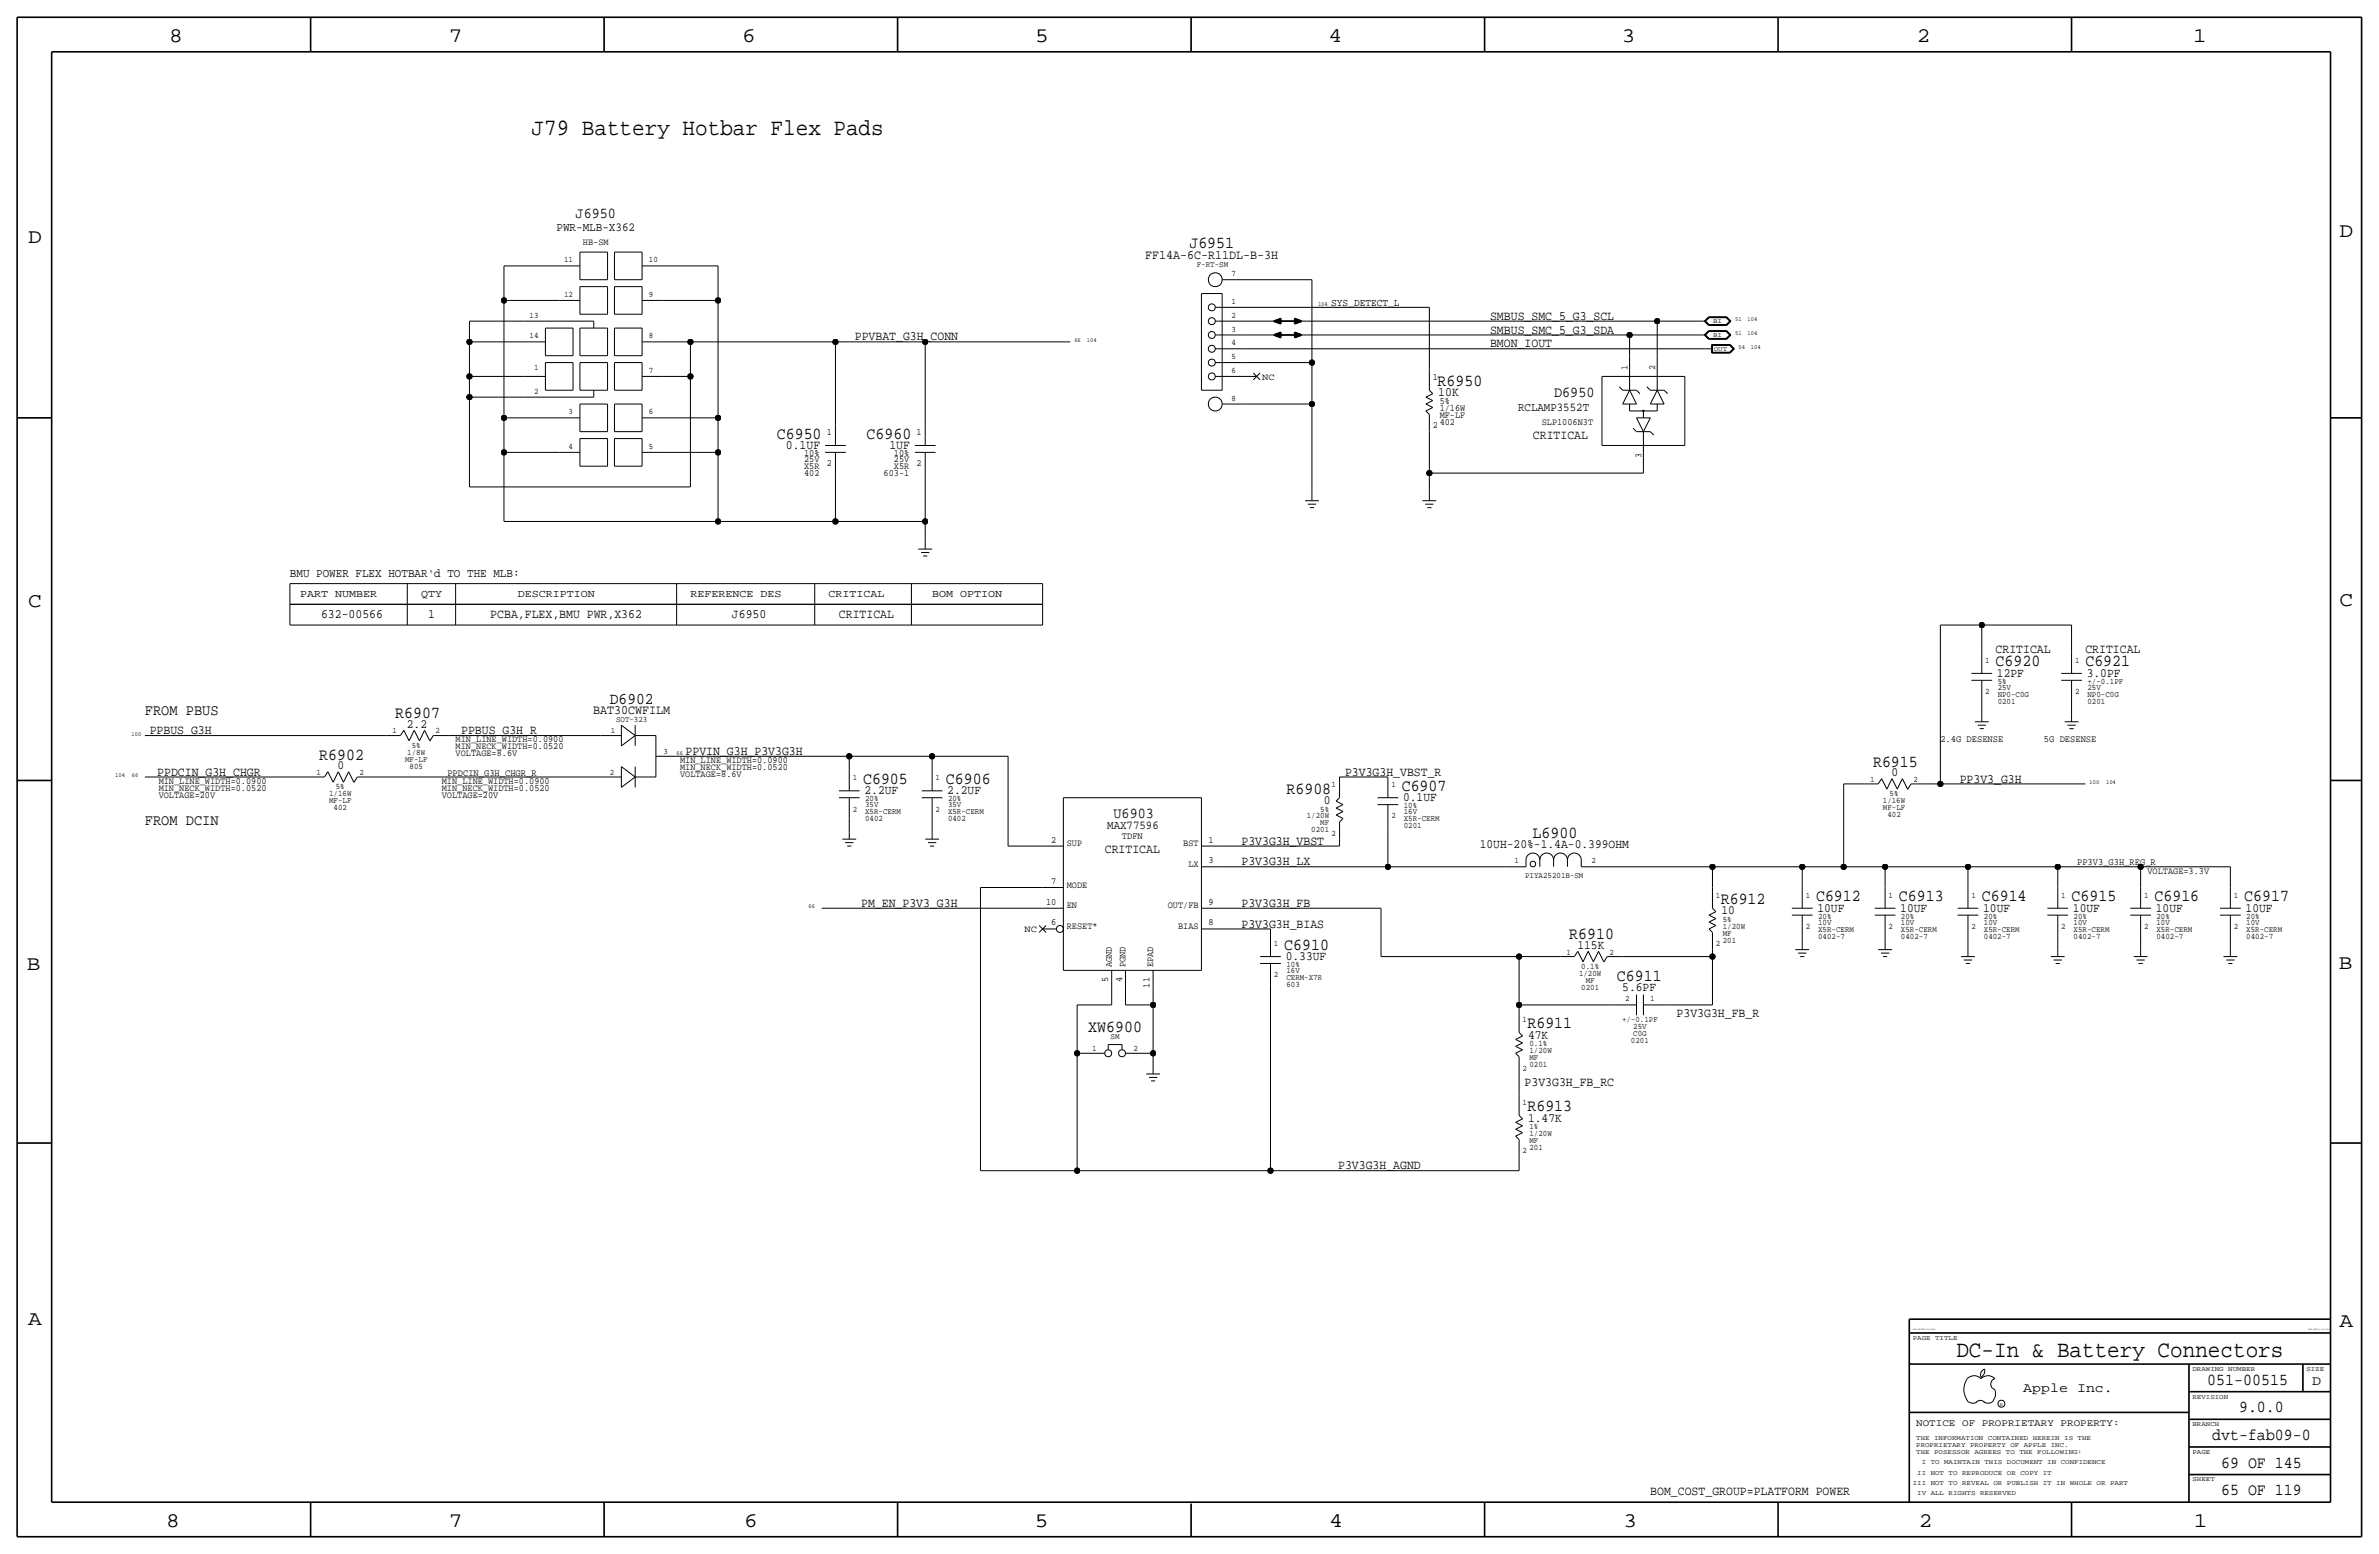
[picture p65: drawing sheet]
<svg xmlns="http://www.w3.org/2000/svg" width="875mm" height="572mm" viewBox="0 0 875 572" stroke-linecap="round" stroke-linejoin="round" font-family="sans-serif">
<defs><g id="words">
<g font-size="8.6">
<text x="195.5" y="49.5">J79 Battery Hotbar Flex Pads</text>
<text x="719.6" y="499.1">DC-In &amp; Battery Connectors</text>
</g>
<g font-size="7.6">
<text x="62.2" y="15.5">8</text>
<text x="165" y="15.5">7</text>
<text x="273" y="15.5">6</text>
<text x="380.7" y="15.5">5</text>
<text x="488.6" y="15.5">4</text>
<text x="596.6" y="15.5">3</text>
<text x="705.1" y="15.5">2</text>
<text x="806.7" y="15.5">1</text>
<text x="10.4" y="89.4">D</text>
<text x="860.5" y="87.1">D</text>
<text x="10.4" y="223.3">C</text>
<text x="860.5" y="222.8">C</text>
<text x="9.8" y="356.6">B</text>
<text x="860.2" y="356.4">B</text>
<text x="10.4" y="487.4">A</text>
<text x="860.5" y="488.2">A</text>
<text x="61.2" y="561.6">8</text>
<text x="165" y="561.6">7</text>
<text x="273.8" y="561.6">6</text>
<text x="380.7" y="561.6">5</text>
<text x="488.9" y="561.6">4</text>
<text x="597.1" y="561.6">3</text>
<text x="705.8" y="561.6">2</text>
<text x="806.9" y="561.6">1</text>
</g>
<g font-size="6.2">
<text x="437.5" y="91.2">J6951</text>
<text x="528.8" y="142">R6950</text>
<text x="285.7" y="161.3">C6950</text>
<text x="318.7" y="161.3">C6960</text>
<text x="734" y="245.1">C6920</text>
<text x="767" y="245.1">C6921</text>
<text x="145.4" y="264.2">R6907</text>
<text x="117.4" y="279.4">R6902</text>
<text x="688.9" y="281.9">R6915</text>
<text x="317.4" y="288.3">C6905</text>
<text x="347.9" y="288.3">C6906</text>
<text x="473.2" y="291.8">R6908</text>
<text x="515.6" y="290.8">C6907</text>
<text x="563.7" y="308.4">L6900</text>
<text x="632.9" y="332.5">R6912</text>
<text x="668" y="331.5">C6912</text>
<text x="698.4" y="331.5">C6913</text>
<text x="728.9" y="331.5">C6914</text>
<text x="761.9" y="331.5">C6915</text>
<text x="792.4" y="331.5">C6916</text>
<text x="825.4" y="331.5">C6917</text>
<text x="577.2" y="345.4">R6910</text>
<text x="472.4" y="349.2">C6910</text>
<text x="594.7" y="360.7">C6911</text>
<text x="400.3" y="379.5">XW6900</text>
<text x="561.8" y="378.2">R6911</text>
<text x="561.8" y="408.7">R6913</text>
<text x="811.9" y="509.3">051-00515</text>
<text x="823.6" y="519.4">9.0.0</text>
<text x="813.7" y="529.6">dvt-fab09-0</text>
<text x="817" y="539.8">69 OF 145</text>
<text x="817" y="549.9">65 OF 119</text>
</g>
<text font-size="6" x="224.3" y="258.8">D6902</text>
<g font-size="5.6">
<text x="211.7" y="80">J6950</text>
<text x="571.6" y="146.1">D6950</text>
<text x="53.3" y="262.9">FROM PBUS</text>
<text x="53.3" y="303.5">FROM DCIN</text>
<text x="409.6" y="301">U6903</text>
</g>
<g font-size="5">
<text x="850.5" y="509.3">D</text>
<text x="744.2" y="511.8">Apple Inc.</text>
</g>
<g font-size="4.8">
<text x="421.3" y="95.3">FF14A-6C-R11DL-B-3H</text>
<text x="218.2" y="262.6">BAT30CWFILM</text>
</g>
<g font-size="4.7">
<text x="548.1" y="117.6">SMBUS_SMC_5_G3_SCL</text>
<text x="314.4" y="125.2">PPVBAT_G3H_CONN</text>
<text x="548.1" y="122.7">SMBUS_SMC_5_G3_SDA</text>
<text x="548.1" y="127.8">BMON_IOUT</text>
<text x="529" y="145.8">10K</text>
<text x="563.9" y="161.3">CRITICAL</text>
<text x="289" y="165.1">0.1UF</text>
<text x="327.1" y="165.1">1UF</text>
<text x="118.1" y="227.3">632-00566</text>
<text x="157.4" y="227.3">1</text>
<text x="180.4" y="227.3">PCBA,FLEX,BMU PWR,X362</text>
<text x="269.2" y="227.3">J6950</text>
<text x="308.6" y="227.3">CRITICAL</text>
<text x="734" y="240">CRITICAL</text>
<text x="767" y="240">CRITICAL</text>
<text x="734.5" y="248.9">12PF</text>
<text x="767.5" y="248.9">3.0PF</text>
<text x="149.6" y="267.7">2.2</text>
<text x="55.1" y="270">PPBUS_G3H</text>
<text x="169.6" y="270">PPBUS_G3H_R</text>
<text x="252.2" y="277.6">PPVIN_G3H_P3V3G3H</text>
<text x="57.9" y="285.2">PPDCIN_G3H_CHGR</text>
<text x="124.2" y="283">0</text>
<text x="494.7" y="285.2">P3V3G3H_VBST_R</text>
<text x="695.7" y="285.5">0</text>
<text x="720.8" y="287.8">PP3V3_G3H</text>
<text x="318" y="292.1">2.2UF</text>
<text x="348.4" y="292.1">2.2UF</text>
<text x="486.9" y="295.7">0</text>
<text x="516.1" y="294.6">0.1UF</text>
<text x="456.6" y="310.6">P3V3G3H_VBST</text>
<text x="544.3" y="311.9">10UH-20%-1.4A-0.399OHM</text>
<text x="406.4" y="313.7">CRITICAL</text>
<text x="456.6" y="318.3">P3V3G3H_LX</text>
<text x="316.8" y="333.5">PM_EN_P3V3_G3H</text>
<text x="456.6" y="333.5">P3V3G3H_FB</text>
<text x="668.5" y="335.3">10UF</text>
<text x="699" y="335.3">10UF</text>
<text x="729.4" y="335.3">10UF</text>
<text x="762.5" y="335.3">10UF</text>
<text x="792.9" y="335.3">10UF</text>
<text x="826" y="335.3">10UF</text>
<text x="456.6" y="341.1">P3V3G3H_BIAS</text>
<text x="633.2" y="336.3">10</text>
<text x="472.9" y="353.1">0.33UF</text>
<text x="580.2" y="349">115K</text>
<text x="596.7" y="364.5">5.6PF</text>
<text x="616.7" y="374.1">P3V3G3H_FB_R</text>
<text x="562.1" y="382">47K</text>
<text x="560.8" y="399.5">P3V3G3H_FB_RC</text>
<text x="562.1" y="412.5">1.47K</text>
<text x="492.2" y="430">P3V3G3H_AGND</text>
<text x="607" y="549.9">BOM_COST_GROUP=PLATFORM POWER</text>
</g>
<g font-size="4.5">
<text x="204.7" y="85.1">PWR-MLB-X362</text>
<text x="106.6" y="212.1">BMU POWER FLEX HOTBAR'd TO THE MLB:</text>
</g>
<g font-size="4.4">
<text x="558.4" y="151.1">RCLAMP3552T</text>
<text x="407.3" y="304.7">MAX77596</text>
</g>
<g font-size="3.9">
<text x="489.7" y="112.5">SYS_DETECT_L</text>
<text x="110.4" y="219.7">PART NUMBER</text>
<text x="154.9" y="219.7">QTY</text>
<text x="190.4" y="219.7">DESCRIPTION</text>
<text x="253.9" y="219.7">REFERENCE DES</text>
<text x="304.7" y="219.7">CRITICAL</text>
<text x="342.8" y="219.7">BOM OPTION</text>
</g>
<text font-size="3.7" x="704.8" y="524.5">NOTICE OF PROPRIETARY PROPERTY:</text>
<g font-size="3.6">
<text x="713.7" y="273.1">2.4G DESENSE</text>
<text x="751.8" y="273.1">5G DESENSE</text>
<text x="164.5" y="285.2">PPDCIN_G3H_CHGR_R</text>
<text x="412.6" y="308.7">TDFN</text>
<text x="764" y="318.3">PP3V3_G3H_REG_R</text>
</g>
<g font-size="3.5">
<text x="214.4" y="90.2">HB-SM</text>
<text x="598.6" y="136.1" transform="rotate(-90 598.6 136.1)">1</text>
<text x="608.8" y="136.1" transform="rotate(-90 608.8 136.1)">2</text>
<text x="464.3" y="139.7">NC</text>
<text x="527" y="139.7">1</text>
<text x="529.5" y="148.6">5%</text>
<text x="529.5" y="153.7">MF-LF</text>
<text x="529.5" y="151.1">1/16W</text>
<text x="304.1" y="160">1</text>
<text x="337.1" y="160">1</text>
<text x="527" y="157.5">2</text>
<text x="529.5" y="156.2">402</text>
<text x="567.1" y="156.2">SLP1006N3T</text>
<text x="295.8" y="167.6">10%</text>
<text x="328.8" y="167.6">10%</text>
<text x="295.8" y="172.5">X5R</text>
<text x="295.8" y="169.9">25V</text>
<text x="304.1" y="171.5">2</text>
<text x="328.8" y="172.5">X5R</text>
<text x="328.8" y="169.9">25V</text>
<text x="337.1" y="171.5">2</text>
<text x="603.7" y="168.5" transform="rotate(-90 603.7 168.5)">3</text>
<text x="295.8" y="175">402</text>
<text x="325" y="175">603-1</text>
<text x="167.6" y="275.6">MIN_NECK_WIDTH=0.0520</text>
<text x="167.6" y="273">MIN_LINE_WIDTH=0.0900</text>
<text x="167.6" y="278.1">VOLTAGE=8.6V</text>
<text x="250.1" y="280.7">MIN_LINE_WIDTH=0.0900</text>
<text x="250.1" y="285.8">VOLTAGE=8.6V</text>
<text x="250.1" y="283.2">MIN_NECK_WIDTH=0.0520</text>
<text x="58.4" y="293.4">VOLTAGE=20V</text>
<text x="58.4" y="290.8">MIN_NECK_WIDTH=0.0520</text>
<text x="58.4" y="288.3">MIN_LINE_WIDTH=0.0900</text>
<text x="162.5" y="293.4">VOLTAGE=20V</text>
<text x="162.5" y="290.8">MIN_NECK_WIDTH=0.0520</text>
<text x="162.5" y="288.3">MIN_LINE_WIDTH=0.0900</text>
<text x="386.7" y="309.9">2</text>
<text x="392.4" y="311.2">SUP</text>
<text x="435.2" y="311.2">BST</text>
<text x="444.4" y="309.9">1</text>
<text x="444.4" y="317.5">3</text>
<text x="437.1" y="318.8">LX</text>
<text x="789.9" y="321.3">VOLTAGE=3.3V</text>
<text x="386.7" y="325.1">7</text>
<text x="392.4" y="326.4">MODE</text>
<text x="384.8" y="332.7">10</text>
<text x="392.4" y="334">EN</text>
<text x="429.5" y="334">OUT/FB</text>
<text x="444.4" y="332.7">9</text>
<text x="386.7" y="340.4">6</text>
<text x="392.4" y="341.6">RESET*</text>
<text x="433.3" y="341.6">BIAS</text>
<text x="444.4" y="340.4">8</text>
<text x="376.9" y="342.9">NC</text>
<text x="408.9" y="355.6" transform="rotate(-90 408.9 355.6)">AGND</text>
<text x="414" y="355.6" transform="rotate(-90 414 355.6)">PGND</text>
<text x="424.1" y="355.6" transform="rotate(-90 424.1 355.6)">EPAD</text>
<text x="407.6" y="361.3" transform="rotate(-90 407.6 361.3)">5</text>
<text x="412.7" y="361.3" transform="rotate(-90 412.7 361.3)">4</text>
<text x="422.9" y="363.2" transform="rotate(-90 422.9 363.2)">11</text>
</g>
<g font-size="3.1">
<text x="207.5" y="96.5">11</text>
<text x="238.7" y="96.5">10</text>
<text x="440.2" y="98">F-RT-SM</text>
<text x="453" y="101.6">7</text>
<text x="207.5" y="109.2">12</text>
<text x="238.7" y="109.2">9</text>
<text x="453" y="111.8">1</text>
<text x="194.8" y="116.8">13</text>
<text x="453" y="116.8">2</text>
<text x="194.8" y="124.5">14</text>
<text x="238.7" y="124.5">8</text>
<text x="453" y="121.9">3</text>
<text x="453" y="127">4</text>
<text x="196.4" y="135.9">1</text>
<text x="238.7" y="137.2">7</text>
<text x="453" y="132.1">5</text>
<text x="453" y="137.2">6</text>
<text x="196.4" y="144.8">2</text>
<text x="453" y="147.3">8</text>
<text x="209.1" y="152.4">3</text>
<text x="238.7" y="152.4">6</text>
<text x="209.1" y="165.1">4</text>
<text x="238.7" y="165.1">5</text>
<text x="730.2" y="243.8">1</text>
<text x="763.2" y="243.8">1</text>
<text x="734.8" y="251.5">5%</text>
<text x="767.8" y="251.5">+/-0.1PF</text>
<text x="730.2" y="255.3">2</text>
<text x="734.8" y="256.3">NP0-C0G</text>
<text x="734.8" y="253.7">25V</text>
<text x="763.2" y="255.3">2</text>
<text x="767.8" y="256.3">NP0-C0G</text>
<text x="767.8" y="253.7">25V</text>
<text x="734.8" y="258.8">0201</text>
<text x="767.8" y="258.8">0201</text>
<text x="144.3" y="269.7">1</text>
<text x="160.2" y="269.7">2</text>
<text x="224.6" y="269.5">1</text>
<text x="226.6" y="265.4">SOT-323</text>
<text x="151.5" y="275.1">5%</text>
<text x="149" y="280.2">MF-LF</text>
<text x="149.8" y="277.6">1/8W</text>
<text x="244" y="277.1">3</text>
<text x="116.4" y="285">1</text>
<text x="132.3" y="285">2</text>
<text x="150.6" y="282.7">805</text>
<text x="224.4" y="285">2</text>
<text x="313.6" y="287">1</text>
<text x="344.1" y="287">1</text>
<text x="687.9" y="287.5">1</text>
<text x="703.8" y="287.5">2</text>
<text x="121" y="292.9">1/16W</text>
<text x="123.5" y="290.3">5%</text>
<text x="489.8" y="289.6">1</text>
<text x="511.8" y="289.6">1</text>
<text x="695" y="292.9">5%</text>
<text x="121" y="295.4">MF-LF</text>
<text x="122.7" y="297.9">402</text>
<text x="313.6" y="298.5">2</text>
<text x="318.2" y="294.6">20%</text>
<text x="318.2" y="296.9">35V</text>
<text x="318.2" y="299.5">X5R-CERM</text>
<text x="344.1" y="298.5">2</text>
<text x="348.7" y="294.6">20%</text>
<text x="348.7" y="296.9">35V</text>
<text x="348.7" y="299.5">X5R-CERM</text>
<text x="485.6" y="298.5">5%</text>
<text x="516.3" y="297.2">10%</text>
<text x="516.3" y="299.5">16V</text>
<text x="692.5" y="295.4">1/16W</text>
<text x="692.6" y="297.9">MF-LF</text>
<text x="318.2" y="302">0402</text>
<text x="348.7" y="302">0402</text>
<text x="480.7" y="301">1/20W</text>
<text x="485.6" y="303.5">MF</text>
<text x="511.8" y="301">2</text>
<text x="516.3" y="304.5">0201</text>
<text x="516.3" y="302">X5R-CERM</text>
<text x="694.2" y="300.5">402</text>
<text x="482.3" y="306.1">0201</text>
<text x="489.8" y="307.3">2</text>
<text x="557.1" y="317.5">1</text>
<text x="585.4" y="317.5">2</text>
<text x="561" y="322.8">PIYA25201B-SM</text>
<text x="631.1" y="330.2">1</text>
<text x="664.2" y="330.2">1</text>
<text x="694.6" y="330.2">1</text>
<text x="725.1" y="330.2">1</text>
<text x="758.1" y="330.2">1</text>
<text x="788.6" y="330.2">1</text>
<text x="821.6" y="330.2">1</text>
<text x="633.7" y="341.6">1/20W</text>
<text x="633.7" y="339.1">5%</text>
<text x="664.2" y="341.6">2</text>
<text x="668.7" y="337.8">20%</text>
<text x="668.7" y="340.1">10V</text>
<text x="694.6" y="341.6">2</text>
<text x="699.2" y="340.1">10V</text>
<text x="699.2" y="337.8">20%</text>
<text x="725.1" y="341.6">2</text>
<text x="729.7" y="340.1">10V</text>
<text x="729.7" y="337.8">20%</text>
<text x="758.1" y="341.6">2</text>
<text x="762.7" y="340.1">10V</text>
<text x="762.7" y="337.8">20%</text>
<text x="788.6" y="341.6">2</text>
<text x="793.2" y="340.1">10V</text>
<text x="793.2" y="337.8">20%</text>
<text x="821.6" y="341.6">2</text>
<text x="826.2" y="340.1">10V</text>
<text x="826.2" y="337.8">20%</text>
<text x="468.6" y="348">1</text>
<text x="631.1" y="348">2</text>
<text x="633.7" y="346.7">201</text>
<text x="633.7" y="344.2">MF</text>
<text x="668.7" y="345.2">0402-7</text>
<text x="668.7" y="342.6">X5R-CERM</text>
<text x="699.2" y="342.6">X5R-CERM</text>
<text x="699.2" y="345.2">0402-7</text>
<text x="729.7" y="342.6">X5R-CERM</text>
<text x="729.7" y="345.2">0402-7</text>
<text x="762.7" y="342.6">X5R-CERM</text>
<text x="762.7" y="345.2">0402-7</text>
<text x="793.2" y="342.6">X5R-CERM</text>
<text x="793.2" y="345.2">0402-7</text>
<text x="826.2" y="342.6">X5R-CERM</text>
<text x="826.2" y="345.2">0402-7</text>
<text x="576.1" y="351">1</text>
<text x="592" y="351">2</text>
<text x="468.6" y="359.4">2</text>
<text x="473.2" y="357.9">16V</text>
<text x="473.2" y="355.6">10%</text>
<text x="580.8" y="358.9">1/20W</text>
<text x="581.6" y="356.4">0.1%</text>
<text x="473.2" y="360.4">CERM-X7R</text>
<text x="473.2" y="363">603</text>
<text x="581.6" y="364">0201</text>
<text x="583.3" y="361.4">MF</text>
<text x="597.7" y="368.3">2</text>
<text x="607" y="368.3">1</text>
<text x="560" y="375.9">1</text>
<text x="596.6" y="375.9">+/-0.1PF</text>
<text x="408.5" y="382.3">SM</text>
<text x="599.9" y="383.5">0201</text>
<text x="600.7" y="378.5">25V</text>
<text x="600.7" y="381">C0G</text>
<text x="401.7" y="386.6">1</text>
<text x="417" y="386.6">2</text>
<text x="562.6" y="389.9">MF</text>
<text x="562.6" y="387.4">1/20W</text>
<text x="562.6" y="384.8">0.1%</text>
<text x="560" y="393.7">2</text>
<text x="562.6" y="392.4">0201</text>
<text x="560" y="406.4">1</text>
<text x="562.6" y="415.3">1%</text>
<text x="562.6" y="417.8">1/20W</text>
<text x="560" y="424.2">2</text>
<text x="562.6" y="420.4">MF</text>
<text x="562.6" y="422.9">201</text>
</g>
<g font-size="2.5">
<text x="630.1" y="118.9">BI</text>
<text x="630.1" y="124">BI</text>
<text x="630.4" y="129">OUT</text>
<text x="703.5" y="492.8">PAGE TITLE</text>
<text x="806.4" y="504.2">DRAWING NUMBER</text>
<text x="848.3" y="504.2">SIZE</text>
<text x="806.4" y="514.4">REVISION</text>
<text x="806.4" y="524.5">BRANCH</text>
<text x="704.8" y="532.1">PROPRIETARY PROPERTY OF APPLE INC.</text>
<text x="704.8" y="529.6">THE INFORMATION CONTAINED HEREIN IS THE</text>
<text x="704.8" y="534.7">THE POSESSOR AGREES TO THE FOLLOWING:</text>
<text x="706.8" y="538.5">I TO MAINTAIN THIS DOCUMENT IN CONFIDENCE</text>
<text x="806.4" y="534.7">PAGE</text>
<text x="705.2" y="542.3">II NOT TO REPRODUCE OR COPY IT</text>
<text x="806.4" y="544.8">SHEET</text>
<text x="703.5" y="546.1">III NOT TO REVEAL OR PUBLISH IT IN WHOLE OR PART</text>
<text x="705.2" y="549.9">IV ALL RIGHTS RESERVED</text>
</g>
<g font-size="2.3">
<text x="484.8" y="112.5">104</text>
<text x="638.2" y="118.1">51</text>
<text x="642.8" y="118.1">104</text>
<text x="395.2" y="125.7">66</text>
<text x="399.7" y="125.7">104</text>
<text x="638.2" y="123.2">51</text>
<text x="642.8" y="123.2">104</text>
<text x="639.5" y="128.3">54</text>
<text x="644" y="128.3">104</text>
<text x="48.4" y="270.5">100</text>
<text x="248.9" y="277.6">66</text>
<text x="42.4" y="285.8">104</text>
<text x="48.5" y="285.8">66</text>
<text x="768.6" y="288.3">100</text>
<text x="774.6" y="288.3">104</text>
<text x="297.4" y="334">66</text>
</g>
<text font-size="1.8" x="735.5" y="516.9">R</text>
<g font-size=".8">
<text x="703.5" y="488.9">SYNC_MASTER=J79_JSHAO</text>
<text x="848.9" y="488.9">SYNC_DATE=12/03/2015</text>
</g>
</g></defs>
<g fill="none" stroke="#000" stroke-width=".37">
<path d="M185.4 97.8h20.3zM185.4 97.8v12.7zM205.7 97.8h7.6zM213.3 92.7h10.2zM213.3 92.7v10.2zM223.5 92.7v10.2zM226 92.7h10.2zM226 92.7v10.2zM236.2 97.8h7.6zM236.2 92.7v10.2zM243.8 97.8h20.3zM264.1 97.8v12.7z"/>
<path d="M172.7 118.1v7.6zM172.7 118.1h20.3zM185.4 110.5h20.3zM185.4 110.5v43.2zM193 118.1h25.4zM205.7 110.5h7.6zM213.3 105.4h10.2zM213.3 102.9h10.2zM213.3 115.6h10.2zM213.3 105.4v10.2zM218.4 118.1v2.6zM223.5 105.4v10.2z"/>
<path d="M226 105.4h10.2zM226 115.6h10.2zM226 105.4v10.2zM226 102.9h10.2zM236.2 110.5h7.6zM236.2 105.4v10.2zM243.8 110.5h20.3zM264.1 110.5v43.2zM441.9 108v35.5zM441.9 108h7.6zM447 118.1h10.1zM447 113h10.1z"/>
<path d="M449.5 102.9h7.6zM449.5 108v35.5zM457.1 118.1h152.4zM457.1 113h68.6zM457.1 102.9h25.4zM482.5 102.9v30.4zM525.7 113v22.9zM609.5 118.1h15.3zM609.5 118.1v12.7zM624.8 118.1h2.5zM626.9 118.1l1.5 1.6zM626.9 118.1l1.5-1.6z"/>
<path d="M627 118.1l1.5-1.5zM627 118.1l1.5 1.5zM627.2 118.1l1.3-1.4zM627.2 118.1l1.3 1.4zM627.3 118.1l1.3 1.3zM627.3 118.1l1.3-1.3zM628.4 119.7h6.7zM628.4 116.5h6.7zM628.5 119.6h6.6zM628.5 116.6h6.6zM628.5 116.7h6.5zM628.5 119.5h6.5z"/>
<path d="M628.6 119.4h6.3zM628.6 116.8h6.3zM634.9 119.4l1.3-1.3zM634.9 116.8l1.3 1.3zM635 116.7l1.4 1.4zM635 119.5l1.4-1.4zM635.1 116.6l1.4 1.5zM635.1 119.6l1.4-1.5zM635.1 116.5l1.6 1.6zM635.1 119.7l1.6-1.6zM172.7 138.4v7.7zM172.7 138.4h20.3z"/>
<path d="M172.7 125.7v12.7zM172.7 125.7h20.3zM193 138.4h7.6zM193 125.7h7.6zM200.6 120.7h10.2zM200.6 130.8h10.2zM200.6 133.4v10.1zM200.6 133.4h10.2zM200.6 120.7v10.1zM210.8 133.4v10.1zM210.8 120.7v10.1zM213.3 130.8h10.2z"/>
<path d="M213.3 133.4h10.2zM213.3 133.4v10.1zM213.3 120.7h10.2zM213.3 120.7v10.1zM223.5 133.4v10.1zM223.5 120.7v10.1zM226 130.8h10.2zM226 120.7h10.2zM226 133.4v10.1zM226 133.4h10.2zM226 120.7v10.1zM236.2 125.7h7.6z"/>
<path d="M236.2 138.4h7.6zM236.2 133.4v10.1zM236.2 120.7v10.1zM243.8 125.7h10.1zM243.8 138.4h10.1zM253.9 125.7v12.7zM253.9 138.4v40.7zM253.9 125.7h53.4zM307.3 125.7h33zM307.3 125.7v30.5zM340.3 125.7h53.3zM340.3 125.7v30.5z"/>
<path d="M447 123.2h10.1zM447 128.3h10.1zM447 133.4h10.1zM447 138.4h10.1zM457.1 123.2h142.3zM457.1 138.4h5.1zM457.1 133.4h25.4zM457.1 128.3h170.2zM461 137.2l2.5 2.5zM463.5 137.2l-2.5 2.5zM482.5 133.3v15.3zM525.7 135.9v7.6z"/>
<path d="M589.2 138.4v25.4zM589.2 138.4h30.5zM599.4 123.2h25.4zM599.4 123.2v7.6zM599.4 130.8v12.7zM609.5 130.8v12.7zM619.7 138.4v25.4zM624.8 123.2h2.5zM626.9 123.2l1.5 1.6zM626.9 123.2l1.5-1.6zM627 123.2l1.5-1.5zM627 123.2l1.5 1.5z"/>
<path d="M627.2 123.2l1.3-1.4zM627.2 123.2l1.3 1.4zM627.3 123.2l1.3 1.3zM627.3 123.2l1.3-1.3zM627.3 128.3h2.6zM628.4 124.8h6.7zM628.4 121.6h6.7zM628.5 124.7h6.6zM628.5 121.7h6.6zM628.5 121.8h6.5zM628.5 124.6h6.5zM628.6 124.5h6.3z"/>
<path d="M628.6 121.9h6.3zM629.6 126.7h6.8zM629.6 129.8h6.8zM629.6 126.7v3.1zM629.7 126.8v2.9zM629.7 129.7h6.6zM629.7 126.8h6.6zM629.8 126.9v2.7zM629.8 129.6h6.5zM629.8 126.9h6.5zM629.9 127h6.3zM629.9 127v2.5z"/>
<path d="M629.9 129.5h6.3zM634.9 124.5l1.3-1.3zM634.9 121.9l1.3 1.3zM635 121.8l1.4 1.4zM635 124.6l1.4-1.4zM635.1 121.7l1.4 1.5zM635.1 124.7l1.4-1.5zM635.1 121.6l1.6 1.6zM635.1 124.8l1.6-1.6zM636.2 127l1.3 1.3zM636.2 129.5l1.3-1.2zM636.3 126.9l1.3 1.4z"/>
<path d="M636.3 129.7l1.5-1.4zM636.3 126.8l1.5 1.5zM636.4 129.8l1.5-1.5zM636.4 126.7l1.5 1.6zM637.6 128.3l-1.3 1.3zM172.7 146.1v33zM172.7 146.1h20.3zM185.4 153.7h20.3zM185.4 153.7v12.7zM193 146.1h25.4zM200.6 143.5h10.2zM205.7 153.7h7.6z"/>
<path d="M213.3 158.8h10.2zM213.3 143.5h10.2zM213.3 148.6h10.2zM213.3 148.6v10.2zM218.4 143.5v2.6zM223.5 148.6v10.1zM226 158.8h10.2zM226 143.5h10.2zM226 148.6v10.2zM226 148.6h10.2zM236.2 153.7h7.6zM236.2 148.6v10.2z"/>
<path d="M243.8 153.7h20.3zM264.1 153.7v12.7zM307.3 156.2v7.6zM340.3 156.2v7.6zM441.9 143.5h7.6zM449.5 148.6h7.6zM457.1 148.6h25.4zM482.5 148.6v33zM524.5 146.1l2.5-1.3zM524.5 151.1l2.5-1.2zM524.5 148.6l2.5-1.3zM524.5 151.1l1.2 1.3z"/>
<path d="M524.5 148.6l2.5 1.3zM524.5 146.1l2.5 1.2zM525.7 143.5l1.3 1.3zM525.7 158.8v15.2zM525.7 152.4v6.4zM595.6 142.2l1.2 1.3zM596.8 148.6h5.1zM596.8 143.5h5.1zM599.4 151.1h10.1zM599.4 143.5l2.5 5.1zM599.4 143.5l-2.6 5.1zM599.4 148.6v2.5z"/>
<path d="M600.7 157.5l1.2 1.3zM601.9 143.5l1.3 1.3zM601.9 158.8h5.1zM601.9 153.7h5.1zM601.9 153.7l2.6 5.1zM604.5 158.8v12.7zM604.5 151.1v2.6zM605.7 142.2l1.3 1.3zM607 158.8l1.3 1.2zM607 143.5h5.1zM607 153.7l-2.5 5zM607 148.6h5.1z"/>
<path d="M609.5 143.5l-2.5 5.1zM609.5 148.6v2.5zM609.5 143.5l2.6 5.1zM612.1 143.5l1.3 1.3zM172.7 179.1h81.2zM185.4 166.4h20.3zM185.4 166.4v25.4zM205.7 166.4h7.6zM213.3 161.3h10.2zM213.3 161.3v10.2zM213.3 171.5h10.2zM223.5 161.3v10.2z"/>
<path d="M226 171.5h10.2zM226 161.3v10.2zM226 161.3h10.2zM236.2 166.4h7.6zM236.2 161.3v10.1zM243.8 166.4h20.3zM264.1 166.4v25.4zM303.5 166.4h7.6zM303.5 163.8h7.6zM307.3 174v17.8zM307.3 166.4v7.6zM336.5 163.8h7.6z"/>
<path d="M336.5 166.4h7.6zM340.3 174v17.8zM340.3 166.4v7.6zM525.7 174v7.6zM525.7 174h78.8zM589.2 163.8h30.5zM604.5 171.5v2.5zM185.4 191.8h78.7zM264.1 191.8h43.2zM307.3 191.8h33zM340.3 191.8v7.6zM340.3 199.4v2.5z"/>
<path d="M480 184.2h5.1zM481 185.4h3.1zM481.8 186.7h1.5zM482.5 181.6v2.6zM523.2 184.2h5.1zM524.2 185.4h3.1zM525 186.7h1.5zM525.7 181.6v2.6zM106.6 214.6v7.7zM106.6 214.6h276.9zM149.8 214.6v7.7zM167.6 214.6v7.7z"/>
<path d="M248.9 214.6v7.7zM299.7 214.6v7.7zM335.2 214.6v7.7zM337.8 201.9h5zM338.8 203.2h3zM339.5 204.5h1.6zM383.5 214.6v7.7zM106.6 222.3v7.6zM106.6 229.9h276.9zM106.6 222.3h276.9zM149.8 222.3v7.6zM167.6 222.3v7.6z"/>
<path d="M248.9 222.3v7.6zM299.7 222.3v7.6zM335.2 222.3v7.6zM383.5 222.3v7.6zM713.7 229.9v58.4zM713.7 229.9h15.2zM728.9 229.9h33zM728.9 229.9v10.1zM761.9 229.9v10.1zM725.1 250.2h7.6zM725.1 247.7h7.6zM728.9 257.8v5.1z"/>
<path d="M728.9 240v7.7zM728.9 250.2v7.6zM758.1 247.7h7.7zM758.1 250.2h7.7zM761.9 257.8v5.1zM761.9 240v7.7zM761.9 250.2v7.6zM53.3 270.5h88.9zM142.2 270.5h5.1zM148.5 268.6l-1.2 1.9zM148.5 268.6l2 3.8zM152.3 268.6l2 3.8z"/>
<path d="M152.3 268.6l-1.8 3.8zM156.2 268.6l-1.9 3.8zM156.2 268.6l1.9 3.8zM159.4 270.5l-1.3 2zM159.4 270.5h5.6zM165 270.5h55.9zM220.9 270.5h7.6zM228.5 266.7l5.1 3.8zM228.5 266.7v7.6zM228.5 274.3l5.1-3.8zM233.6 266.7v7.6zM233.6 270.5h7.6z"/>
<path d="M241.2 278.1h7.7zM241.2 270.5v15.2zM248.9 278.1h63.5zM312.4 278.1h30.4zM312.4 278.1v5.1zM342.8 278.1v5.1zM342.8 278.1h28zM370.8 278.1v33.1zM726.4 265.4h5.1zM727.4 266.7h3.1zM728.2 268h1.5zM728.9 262.9v2.5z"/>
<path d="M759.4 265.4h5.1zM760.4 266.7h3.1zM761.2 268h1.5zM761.9 262.9v2.5zM53.3 285.8h60.9zM114.2 285.8h5.1zM120.6 283.8l1.9 3.9zM120.6 283.8l-1.3 2zM124.4 283.8l-1.9 3.9zM124.4 283.8l1.9 3.9zM128.2 283.8l-1.9 3.9zM128.2 283.8l1.9 3.9z"/>
<path d="M131.4 285.8l-1.3 2zM131.4 285.8h5.7zM137.1 285.8h83.8zM220.9 285.8h7.6zM228.5 281.9l5.1 3.9zM228.5 281.9v7.7zM228.5 289.6l5.1-3.9zM233.6 281.9v7.7zM233.6 285.8h7.6zM308.6 293.4h7.6zM308.6 290.8h7.6zM312.4 283.2v7.6z"/>
<path d="M312.4 293.4v7.6zM339 293.4h7.7zM339 290.8h7.7zM342.8 283.2v7.6zM342.8 293.4v7.6zM391.1 293.4v63.5zM391.1 293.4h50.8zM441.9 293.4v63.5zM491.4 299.7l2.6-1.2zM491.4 297.2l2.6-1.3zM491.4 294.6l1.3-1.2zM491.4 294.6l2.6 1.3z"/>
<path d="M491.4 299.7l2.6 1.3zM491.4 297.2l2.6 1.3zM492.7 285.8h17.8zM492.7 285.7v7.7zM506.7 295.9h7.6zM506.7 293.4h7.6zM510.5 285.8v7.6zM510.5 295.9v7.6zM678.1 288.3v30.5zM678.1 288.3h7.6zM685.7 288.3h5.1zM692.1 286.4l1.9 3.8z"/>
<path d="M692.1 286.4l-1.3 1.9zM695.9 286.4l-1.9 3.8zM695.9 286.4l1.9 3.8zM699.7 286.4l-1.9 3.8zM699.7 286.4l1.9 3.8zM702.9 288.3h5.7zM702.9 288.3l-1.3 2zM708.6 288.3h5.1zM713.7 288.3h53.3zM309.8 308.6h5.1zM310.8 309.9h3.1zM311.6 311.2h1.5z"/>
<path d="M312.4 301v5.1zM312.4 306.1v2.5zM340.3 308.6h5.1zM341.3 309.9h3.1zM342.1 311.2h1.5zM342.8 301v5.1zM342.8 306.1v2.5zM370.8 311.2h12.7zM383.5 311.2h7.6zM441.9 318.8h7.6zM441.9 311.2h7.6zM449.5 311.2h43.2z"/>
<path d="M449.5 318.8h61zM492.7 308.6v2.6zM492.7 302.3v6.3zM494 301l-1.3 1.3zM510.5 303.5v15.3zM510.5 318.8h43.2zM553.7 318.8h7.6zM561.3 316.2v2.6zM561.3 316.2a2.54 2.54 0 0 1 2.5-2.5 2.54 2.54 0 0 1 2.6 2.5 2.54 2.54 0 0 1 2.5-2.5 2.54 2.54 0 0 1 2.5 2.5 2.54 2.54 0 0 1 2.6-2.5 2.54 2.54 0 0 1 2.5 2.5 2.54 2.54 0 0 1 2.6-2.5 2.54 2.54 0 0 1 2.5 2.5M566.4 316.2v2.6zM571.4 316.2v2.6zM576.5 316.2v2.6z"/>
<path d="M581.6 318.8h7.6zM581.6 316.2v2.6zM589.2 318.8h40.7zM629.9 318.8h33zM629.9 318.8v7.6zM662.9 318.8h15.2zM662.9 318.8v7.6zM678.1 318.8h15.3zM693.4 318.8h30.4zM693.4 318.8v7.6zM723.8 318.8h33.1zM723.8 318.8v7.6z"/>
<path d="M756.9 318.8h30.4zM756.9 318.8v7.6zM787.3 318.8h33.1zM787.3 318.8v7.6zM820.4 318.8v7.6zM302.2 334h81.3zM360.6 326.4v104.1zM360.6 326.4h22.9zM383.5 334h7.6zM383.5 326.4h7.6zM441.9 334h7.6zM449.5 334h58.4z"/>
<path d="M507.9 334v17.8zM628.6 339.1l2.5 1.3zM628.6 336.6l2.5 1.2zM628.6 336.6l2.5-1.3zM628.6 339.1l2.5-1.3zM629.9 334l1.2 1.3zM629.9 326.4v7.6zM659.1 336.6h7.6zM659.1 334h7.6zM662.9 326.4v7.6zM662.9 336.5v7.7zM689.6 336.6h7.6z"/>
<path d="M689.6 334h7.6zM693.4 326.4v7.6zM693.4 336.5v7.7zM720 336.6h7.7zM720 334h7.7zM723.8 326.4v7.6zM723.8 336.5v7.7zM753.1 334h7.6zM753.1 336.6h7.6zM756.9 326.4v7.6zM756.9 336.5v7.7zM783.5 334h7.7z"/>
<path d="M783.5 336.6h7.7zM787.3 326.4v7.6zM787.3 336.5v7.7zM816.6 334h7.6zM816.6 336.6h7.6zM820.4 326.4v7.6zM820.4 336.5v7.7zM382.2 342.9l2.6-2.5zM382.2 340.4l2.6 2.5zM383.5 341.6h5zM391.1 356.9h50.8zM408.9 356.9v7.6z"/>
<path d="M414 356.9v7.6zM424.1 356.9v7.6zM441.9 341.6h7.6zM449.5 341.6h17.8zM463.5 351.8h7.6zM463.5 354.3h7.6zM467.3 341.6v2.6zM467.3 344.2v7.6zM467.3 354.3v7.7zM507.9 351.8h50.8zM558.7 351.8v17.8zM558.7 351.8h15.3z"/>
<path d="M574 351.8h5.1zM580.3 349.9l2 3.8zM580.3 349.9l-1.2 1.9zM584.1 349.9l-1.8 3.8zM584.1 349.9l2 3.8zM588 349.9l-1.9 3.8zM588 349.9l1.9 3.8zM591.2 351.8h5.6zM591.2 351.8l-1.3 2zM596.8 351.8h33.1zM628.6 341.6l1.3 1.3zM628.6 341.6l2.5-1.2z"/>
<path d="M629.9 351.8v17.8zM629.9 349.3v2.5zM629.9 342.9v6.4zM660.3 349.2h5.1zM661.4 350.5h3zM662.1 351.8h1.6zM662.9 344.2v2.5zM662.9 346.7v2.5zM690.8 349.2h5.1zM691.8 350.5h3.1zM692.6 351.8h1.5zM693.4 344.2v2.5z"/>
<path d="M693.4 346.7v2.5zM721.3 351.8h5.1zM722.3 353.1h3.1zM723.1 354.3h1.5zM723.8 344.2v5zM723.8 349.2v2.6zM754.3 351.8h5.1zM755.3 353.1h3.1zM756.1 354.3h1.5zM756.9 344.2v5zM756.9 349.2v2.6zM784.8 351.8h5.1z"/>
<path d="M785.8 353.1h3.1zM786.6 354.3h1.5zM787.3 344.2v5zM787.3 349.2v2.6zM817.8 351.8h5.1zM818.8 353.1h3.1zM819.6 354.3h1.5zM820.4 344.2v5zM820.4 349.2v2.6zM396.2 369.6v17.7zM396.2 369.6h12.7zM408.9 364.5v5.1z"/>
<path d="M414 364.5v5.1zM414 369.6h10.1zM424.1 364.5v5.1zM424.1 369.6v17.8zM467.3 362v68.5zM558.7 369.6v2.5zM558.7 369.6h35.6zM558.7 372.1v7.6zM558.7 379.7l1.3 1.3zM594.3 369.6h7.6zM601.9 365.8v7.6zM604.5 369.6h7.6z"/>
<path d="M604.5 365.8v7.6zM612.1 369.6h17.8zM396.2 387.4v43.1zM396.2 387.4h2.5zM398.7 387.4h7.6zM407.6 384.1h5.1zM407.6 384.1v2zM412.7 384.1v2zM414 387.4h7.6zM421.6 387.4h2.5zM421.6 395h5.1zM422.6 396.2h3.1z"/>
<path d="M423.4 397.5h1.5zM424.1 387.3v5.1zM424.1 392.4v2.6zM557.5 387.4l1.2 1.2zM557.5 384.8l2.5 1.3zM557.5 382.3l2.5 1.2zM557.5 382.3l2.5-1.3zM557.5 387.4l2.5-1.3zM557.5 384.8l2.5-1.3zM558.7 395v7.6zM558.7 388.6v6.4zM557.5 417.8l1.2 1.3z"/>
<path d="M557.5 415.3l2.5 1.3zM557.5 412.8l2.5 1.2zM557.5 412.7l2.5-1.2zM557.5 417.8l2.5-1.2zM557.5 415.3l2.5-1.3zM558.7 402.6v7.6zM558.7 419.1v6.4zM558.7 410.2l1.3 1.3zM360.6 430.5h35.6zM396.2 430.5h71.1zM467.3 430.5h91.4zM558.7 425.4v5.1z"/>
<path d="M724.1 515.6l.5 .2a2.67 2.67 0 0 0 2.5-.2M726.8 515.7a2.09 2.09 0 0 1 3.1 0M728.6 506.5a2.69 2.69 0 0 0 1.3-3 2.26 2.26 0 0 0-1.3 3M729.7 515.6l.4 .2a2.67 2.67 0 0 0 2.6-.2M733.7 511.1a4.5 4.5 0 0 1-1 4.6M733.8 511a2.08 2.08 0 0 1-1.6-2 2.08 2.08 0 0 1 1.6-2 3.4 3.4 0 0 0-5.1 0 3.6 3.6 0 0 0-3.9-.8 3.6 3.6 0 0 0-2.3 3.3 7.1 7.1 0 0 0 1.6 6.2"/>
<circle cx="445.7" cy="113" r="1.28"/>
<circle cx="445.7" cy="118.1" r="1.28"/>
<circle cx="447" cy="102.9" r="2.56"/>
<circle cx="445.7" cy="138.4" r="1.28"/>
<circle cx="445.7" cy="128.3" r="1.28"/>
<circle cx="445.7" cy="133.4" r="1.28"/>
<circle cx="445.7" cy="123.2" r="1.28"/>
<circle cx="447" cy="148.6" r="2.56"/>
<circle cx="563.8" cy="317.8" r="1.02"/>
<circle cx="389.8" cy="341.6" r="1.28"/>
<circle cx="407.6" cy="387.4" r="1.28"/>
<circle cx="412.7" cy="387.4" r="1.28"/>
<circle cx="736.1" cy="516.2" r="1.28"/>
</g>
<g fill="none" stroke="#000" stroke-width=".6" stroke-linecap="butt">
<path d="M6.3 6.4v558.7zM6.3 6.4h862.3zM19 19.1h838.2zM19 19.1v533.4zM114.2 6.4v12.7zM222.2 6.4v12.7zM330.1 6.4v12.7zM438.1 6.4v12.7zM546 6.4v12.7zM654 6.4v12.7zM761.9 6.4v12.7zM857.2 19.1v533.4z"/>
<path d="M868.6 6.4v558.7zM468.6 118.1l2.5-.8zM468.6 118.1l2.5 1zM468.6 118.1l2.5-1zM468.6 118.1l2.5-.5zM468.6 118.1l2.5 .8zM468.6 118.1l2.5 .5zM468.6 118.1l2.5 .3zM468.6 118.1l2.5-.2zM468.6 118.1h10.1zM471.1 117.1v2zM476.2 117.1v2z"/>
<path d="M476.2 117.6l2.5 .5zM476.2 117.3l2.5 .8zM476.2 118.9l2.5-.8zM476.2 118.6l2.5-.5zM476.2 117.1l2.5 1zM476.2 119.1l2.5-1zM476.2 118.4l2.5-.3zM476.2 117.9l2.5 .2zM468.6 123.2l2.5-.8zM468.6 123.2l2.5 1zM468.6 123.2l2.5-1zM468.6 123.2l2.5-.5z"/>
<path d="M468.6 123.2l2.5 .8zM468.6 123.2l2.5 .5zM468.6 123.2l2.5 .2zM468.6 123.2l2.5-.3zM468.6 123.2h10.1zM471.1 122.2v2zM476.2 122.2v2zM476.2 122.7l2.5 .5zM476.2 122.4l2.5 .8zM476.2 124l2.5-.8zM476.2 123.7l2.5-.5zM476.2 122.2l2.5 1z"/>
<path d="M476.2 124.2l2.5-1zM476.2 123.4l2.5-.2zM476.2 122.9l2.5 .3zM6.3 153.7h12.7zM857.2 153.7h11.4zM6.3 287h12.7zM857.2 287h11.4zM6.3 420.4h12.7zM857.2 420.4h11.4zM702.3 490.2h154.9zM702.3 485.1h154.9zM702.3 485.1v5.1z"/>
<path d="M702.3 490.2v62.3zM702.3 501.6h154.9zM702.3 519.4h102.8zM805.1 501.6v50.8zM805.1 511.8h52.1zM847 501.6v10.2zM805.1 522h52.1zM805.1 532.1h52.1zM19 552.5h838.2zM114.2 552.4v12.7zM222.2 552.5v12.7zM330.1 552.5v12.7z"/>
<path d="M438.1 553v12.1zM546 552.5v12.7zM654 552.5v12.7zM761.9 552.5v12.7zM805.1 542.3h52.1zM6.3 565.1h862.3z"/>
</g>
<g fill="#000" stroke="#000" stroke-width=".37">
<path d="M604.3 151h.4v.3h-.4z"/>
<circle cx="185.4" cy="110.5" r="1.02"/>
<circle cx="264.1" cy="110.5" r="1.02"/>
<circle cx="609.5" cy="118.1" r="1.02"/>
<circle cx="172.7" cy="138.4" r="1.02"/>
<circle cx="172.7" cy="125.7" r="1.02"/>
<circle cx="253.9" cy="138.4" r="1.02"/>
<circle cx="253.9" cy="125.7" r="1.02"/>
<circle cx="307.3" cy="125.7" r="1.02"/>
<circle cx="340.3" cy="125.7" r="1.02"/>
<circle cx="482.5" cy="133.3" r="1.02"/>
<circle cx="599.4" cy="123.2" r="1.02"/>
<circle cx="172.7" cy="146" r="1.02"/>
<circle cx="185.4" cy="153.7" r="1.02"/>
<circle cx="264.1" cy="153.7" r="1.02"/>
<circle cx="482.5" cy="148.6" r="1.02"/>
<circle cx="185.4" cy="166.4" r="1.02"/>
<circle cx="264.1" cy="166.4" r="1.02"/>
<circle cx="525.7" cy="174" r="1.02"/>
<circle cx="264.1" cy="191.8" r="1.02"/>
<circle cx="307.3" cy="191.8" r="1.02"/>
<circle cx="340.3" cy="191.8" r="1.02"/>
<circle cx="728.9" cy="229.9" r="1.02"/>
<circle cx="312.4" cy="278.1" r="1.02"/>
<circle cx="342.8" cy="278.1" r="1.02"/>
<circle cx="713.7" cy="288.3" r="1.02"/>
<circle cx="510.5" cy="318.8" r="1.02"/>
<circle cx="629.9" cy="318.8" r="1.02"/>
<circle cx="662.9" cy="318.8" r="1.02"/>
<circle cx="678.1" cy="318.8" r="1.02"/>
<circle cx="693.4" cy="318.8" r="1.02"/>
<circle cx="723.8" cy="318.8" r="1.02"/>
<circle cx="756.9" cy="318.8" r="1.02"/>
<circle cx="787.3" cy="318.8" r="1.02"/>
<circle cx="558.7" cy="351.8" r="1.02"/>
<circle cx="629.9" cy="351.8" r="1.02"/>
<circle cx="424.1" cy="369.6" r="1.02"/>
<circle cx="558.7" cy="369.6" r="1.02"/>
<circle cx="396.2" cy="387.3" r="1.02"/>
<circle cx="424.1" cy="387.3" r="1.02"/>
<circle cx="396.2" cy="430.5" r="1.02"/>
<circle cx="467.3" cy="430.5" r="1.02"/>
</g>
<use href="#words"/>
</svg>
